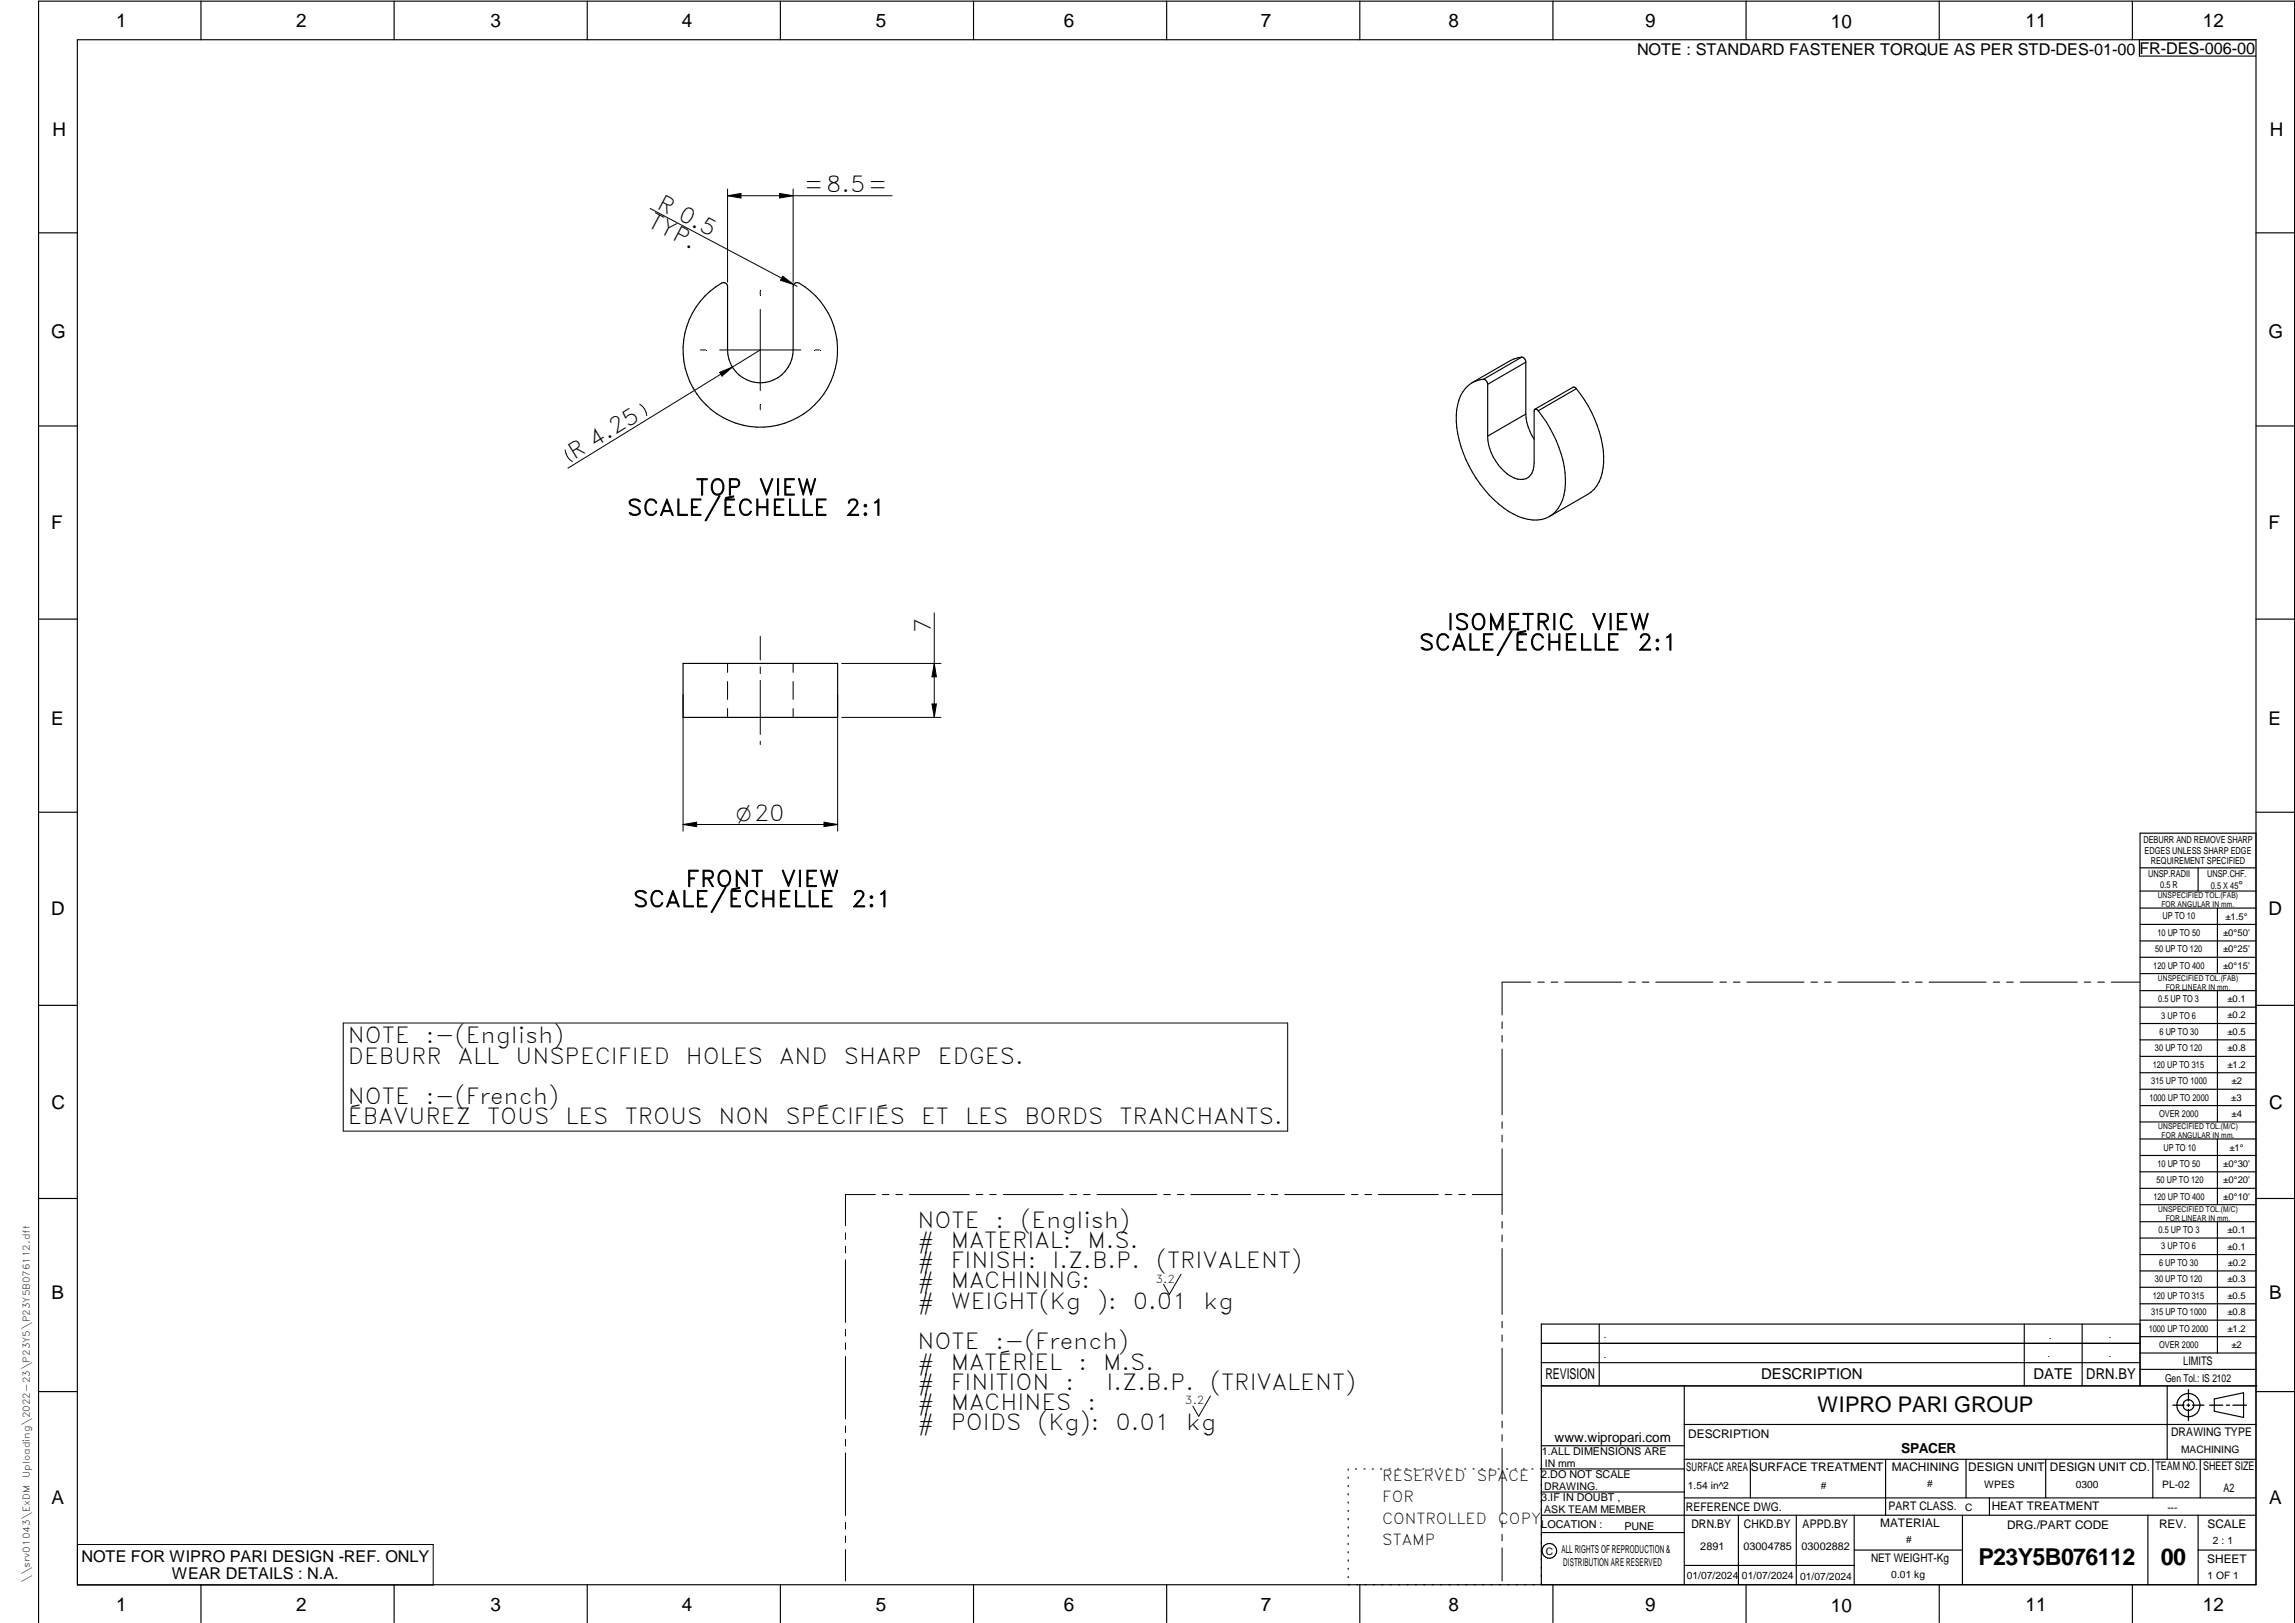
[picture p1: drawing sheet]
<svg xmlns="http://www.w3.org/2000/svg" width="594mm" height="420mm" viewBox="0 0 594 420" stroke-linecap="round" stroke-linejoin="round" font-family="sans-serif">
<defs><g id="words">
<g font-size="6">
<text x="512.1" y="405.2">P23Y5B076112</text>
<text x="559.4" y="405.2">00</text>
</g>
<g font-size="5.7">
<text x="169.8" y="53.8" transform="rotate(28 169.8 53.8)">R 0.5</text>
<text x="208.2" y="49.8">=8.5=</text>
<text x="167.3" y="58.4" transform="rotate(28 167.3 58.4)">TYP.</text>
<text x="148.7" y="119.2" transform="rotate(-31 148.7 119.2)">R 4.25</text>
<text x="180" y="128.2">TOP</text>
<text x="196.4" y="128.2">VIEW</text>
<text x="162.3" y="133.4">SCALE/ÉCHELLE</text>
<text x="218.8" y="133.4">2:1</text>
<text x="241" y="163.8" transform="rotate(-90 241 163.8)">7</text>
<text x="374.6" y="163.1">ISOMETRIC</text>
<text x="411.9" y="163.1">VIEW</text>
<text x="367.3" y="168.3">SCALE/ÉCHELLE</text>
<text x="423.9" y="168.3">2:1</text>
<text x="177.5" y="229.5">FRONT</text>
<text x="202.1" y="229.5">VIEW</text>
<text x="163.9" y="234.8">SCALE/ÉCHELLE</text>
<text x="220.4" y="234.8">2:1</text>
<text x="90.1" y="270.1">NOTE</text>
<text x="90.1" y="275.3">DEBURR</text>
<text x="110.3" y="270.1">:-(English)</text>
<text x="118.5" y="275.3">ALL</text>
<text x="133.4" y="275.3">UNSPECIFIED</text>
<text x="177.6" y="275.3">HOLES</text>
<text x="201.7" y="275.3">AND</text>
<text x="218.4" y="275.3">SHARP</text>
<text x="242.8" y="275.3">EDGES.</text>
<text x="90.1" y="285.8">NOTE</text>
<text x="110.3" y="285.8">:-(French)</text>
<text x="90.1" y="291.1">ÉBAVUREZ</text>
<text x="126.1" y="291.1">TOUS</text>
<text x="146.4" y="291.1">LES</text>
<text x="161.7" y="291.1">TROUS</text>
<text x="186" y="291.1">NON</text>
<text x="203.3" y="291.1">SPÉCIFIÉS</text>
<text x="238.4" y="291.1">ET</text>
<text x="249.8" y="291.1">LES</text>
<text x="265.2" y="291.1">BORDS</text>
<text x="289.8" y="291.1">TRANCHANTS.</text>
<text x="237.5" y="317.8">NOTE</text>
<text x="257.7" y="317.8">:</text>
<text x="264.1" y="317.8">(English)</text>
<text x="237.5" y="323">#</text>
<text x="246.1" y="323">MATERIAL:</text>
<text x="281.5" y="323">M.S.</text>
<text x="237.5" y="328.3">#</text>
<text x="246.1" y="328.3">FINISH:</text>
<text x="272.4" y="328.3">I.Z.B.P.</text>
<text x="299.3" y="328.3">(TRIVALENT)</text>
<text x="237.5" y="333.5">#</text>
<text x="246.1" y="333.5">MACHINING:</text>
<text x="237.5" y="338.8">#</text>
<text x="246.1" y="338.8">WEIGHT(Kg</text>
<text x="284" y="338.8">):</text>
<text x="293.3" y="338.8">0.01</text>
<text x="311.6" y="338.8">kg</text>
<text x="237.5" y="349.3">NOTE</text>
<text x="257.7" y="349.3">:-(French)</text>
<text x="237.5" y="354.5">#</text>
<text x="237.5" y="359.8">#</text>
<text x="246.1" y="359.8">FINITION</text>
<text x="246.1" y="354.5">MATÉRIEL</text>
<text x="275.8" y="359.8">:</text>
<text x="279.2" y="354.5">:</text>
<text x="285.6" y="354.5">M.S.</text>
<text x="286.4" y="359.8">I.Z.B.P.</text>
<text x="313.3" y="359.8">(TRIVALENT)</text>
<text x="237.5" y="365">#</text>
<text x="246.1" y="365">MACHINES</text>
<text x="281.5" y="365">:</text>
<text x="237.5" y="370.3">#</text>
<text x="246.1" y="370.3">POIDS</text>
<text x="268.5" y="370.3">(Kg):</text>
<text x="288.8" y="370.3">0.01</text>
<text x="307.1" y="370.3">kg</text>
</g>
<text font-size="5.6" x="470.5" y="365.5">WIPRO PARI GROUP</text>
<text font-size="5.4" x="190.5" y="212.6">O20</text>
<g font-size="4.9">
<text x="30" y="6.9">1</text>
<text x="76.7" y="6.9">2</text>
<text x="127" y="6.9">3</text>
<text x="176.5" y="6.9">4</text>
<text x="226.7" y="6.9">5</text>
<text x="275.4" y="6.9">6</text>
<text x="326.4" y="6.9">7</text>
<text x="375" y="6.9">8</text>
<text x="425.8" y="6.9">9</text>
<text x="473.9" y="7.3">10</text>
<text x="524.3" y="6.9">11</text>
<text x="570.2" y="6.9">12</text>
<text x="13.6" y="35.1">H</text>
<text x="587.6" y="35.1">H</text>
<text x="13.2" y="87.5">G</text>
<text x="587.2" y="87.5">G</text>
<text x="13.2" y="137">F</text>
<text x="587.2" y="137">F</text>
<text x="13.2" y="187.6">E</text>
<text x="587.2" y="187.6">E</text>
<text x="13.2" y="237">D</text>
<text x="587.2" y="237">D</text>
<text x="13.4" y="287.1">C</text>
<text x="587.4" y="287.1">C</text>
<text x="13.4" y="336.2">B</text>
<text x="587.4" y="336.2">B</text>
<text x="13.4" y="389.3">A</text>
<text x="587.4" y="389.3">A</text>
<text x="30" y="416.9">1</text>
<text x="76.7" y="416.9">2</text>
<text x="127" y="416.9">3</text>
<text x="176.5" y="416.9">4</text>
<text x="226.7" y="416.9">5</text>
<text x="275.4" y="416.9">6</text>
<text x="326.4" y="416.9">7</text>
<text x="375" y="416.9">8</text>
<text x="425.8" y="416.9">9</text>
<text x="473.9" y="417.3">10</text>
<text x="524.3" y="416.9">11</text>
<text x="570.2" y="416.9">12</text>
</g>
<g font-size="4.2">
<text x="423.7" y="14.3">NOTE : STANDARD FASTENER TORQUE AS PER STD-DES-01-00</text>
<text x="553.8" y="14">FR-DES-006-00</text>
<text x="21.1" y="404.3">NOTE FOR WIPRO PARI DESIGN -REF. ONLY</text>
<text x="44.5" y="408.8">WEAR DETAILS : N.A.</text>
</g>
<g font-size="3.9">
<text x="400" y="357.1">REVISION</text>
<text x="455.9" y="357.1">DESCRIPTION</text>
<text x="526.4" y="357.1">DATE</text>
<text x="540" y="357.1">DRN.BY</text>
<text x="357.8" y="383.3">RESERVED</text>
<text x="382.3" y="383.3">SPACE</text>
<text x="357.8" y="388.9">FOR</text>
<text x="357.8" y="394.5">CONTROLLED</text>
<text x="387.8" y="394.5">COPY</text>
<text x="357.8" y="400">STAMP</text>
</g>
<text font-size="3.6" x="492.2" y="376.1">SPACER</text>
<text font-size="3.5" x="402.4" y="373.3">www.wipropari.com</text>
<g font-size="3.1">
<text x="565.1" y="353.5">LIMITS</text>
<text x="562" y="371.7">DRAWING TYPE</text>
<text x="437" y="372.3">DESCRIPTION</text>
<text x="436.5" y="380.8">SURFACE AREA</text>
<text x="453.3" y="380.8">SURFACE TREATMENT</text>
<text x="489.7" y="380.8">MACHINING</text>
<text x="509.5" y="380.8">DESIGN UNIT</text>
<text x="530.6" y="380.8">DESIGN UNIT CD.</text>
<text x="558" y="380.6">TEAM NO.</text>
<text x="570.3" y="380.7">SHEET SIZE</text>
<text x="575.6" y="386.1">A2</text>
<text x="436.4" y="391.1">REFERENCE DWG.</text>
<text x="437.8" y="395.5">DRN.BY</text>
<text x="451.4" y="395.4">CHKD.BY</text>
<text x="466.6" y="395.5">APPD.BY</text>
<text x="486.7" y="395.4">MATERIAL</text>
<text x="488.9" y="390.9">PART CLASS.</text>
<text x="515.6" y="390.9">HEAT TREATMENT</text>
<text x="519.6" y="395.9">DRG./PART CODE</text>
<text x="558.9" y="395.5">REV.</text>
<text x="571.4" y="395.6">SCALE</text>
<text x="484.3" y="404.2">NET WEIGHT-Kg</text>
<text x="571.4" y="404.7">SHEET</text>
</g>
<text font-size="3" x="579.5" y="230.1">°</text>
<g font-size="2.8">
<text x="299.1" y="332.1">3.2</text>
<text x="560.4" y="357.7">Gen Tol.: IS 2102</text>
<text x="306.7" y="363.6">3.2</text>
<text x="399.1" y="376.6">1.ALL DIMENSIONS ARE</text>
<text x="399" y="382.7">2.DO NOT SCALE</text>
<text x="399" y="388.7">3.IF IN DOUBT ,</text>
<text x="399" y="395.4">LOCATION :</text>
<text x="420.5" y="396">PUNE</text>
<text x="404.2" y="402">ALL RIGHTS OF REPRODUCTION &amp;</text>
<text x="440.1" y="401.2">2891</text>
<text x="451.3" y="401.2">03004785</text>
<text x="466.3" y="401.2">03002882</text>
<text x="404.7" y="405.4">DISTRIBUTION ARE RESERVED</text>
</g>
<g font-size="2.7">
<text x="564.6" y="376.2">MACHINING</text>
<text x="399.9" y="379.7">IN mm</text>
<text x="399.7" y="385.7">DRAWING.</text>
<text x="436.9" y="385.4">1.54 in^2</text>
<text x="471.4" y="385.5">#</text>
<text x="498.9" y="385">#</text>
<text x="513.6" y="385.3">WPES</text>
<text x="537.3" y="385.1">0300</text>
<text x="559.7" y="385.1">PL-02</text>
<text x="399.7" y="391.8">ASK TEAM MEMBER</text>
<text x="508.7" y="391.2">C</text>
<text x="561" y="391.1">---</text>
<text x="493.4" y="399.5">#</text>
<text x="572.8" y="399.7">2 : 1</text>
<text x="400.1" y="402.5">C</text>
<text x="436.6" y="408.7">01/07/2024</text>
<text x="450.9" y="408.8">01/07/2024</text>
<text x="466" y="408.9">01/07/2024</text>
<text x="489.6" y="408.5">0.01 kg</text>
<text x="571.4" y="408.7">1 OF 1</text>
</g>
<g font-size="2.5">
<text x="554.9" y="218.3">DEBURR AND REMOVE SHARP</text>
<text x="555.2" y="221">EDGES UNLESS SHARP EDGE</text>
<text x="556.1" y="227.1">UNSP.RADII</text>
<text x="556.8" y="223.8">REQUIREMENT SPECIFIED</text>
<text x="571.4" y="226.9">UNSP.CHF.</text>
<text x="559.2" y="229.9">0.5 R</text>
<text x="572.3" y="230.1">0.5 X 45</text>
<text x="559.8" y="238">UP TO 10</text>
<text x="576.1" y="238.1">±1.5°</text>
<text x="558.5" y="242.2">10 UP TO 50</text>
<text x="575.5" y="242.3">±0°50'</text>
<text x="557.4" y="250.7">120 UP TO 400</text>
<text x="557.9" y="246.5">50 UP TO 120</text>
<text x="575.5" y="250.7">±0°15'</text>
<text x="575.5" y="246.5">±0°25'</text>
<text x="558.7" y="259.4">0.5 UP TO 3</text>
<text x="559.5" y="263.7">3 UP TO 6</text>
<text x="576.6" y="263.6">±0.2</text>
<text x="576.6" y="259.4">±0.1</text>
<text x="559" y="267.9">6 UP TO 30</text>
<text x="576.6" y="267.9">±0.5</text>
<text x="557.8" y="272.2">30 UP TO 120</text>
<text x="576.6" y="272.2">±0.8</text>
<text x="556.9" y="280.7">315 UP TO 1000</text>
<text x="557.3" y="276.4">120 UP TO 315</text>
<text x="576.6" y="276.4">±1.2</text>
<text x="577.7" y="280.7">±2</text>
<text x="556.4" y="284.9">1000 UP TO 2000</text>
<text x="577.6" y="284.9">±3</text>
<text x="558.9" y="289.2">OVER 2000</text>
<text x="577.7" y="289.3">±4</text>
<text x="560" y="297.9">UP TO 10</text>
<text x="577.1" y="297.9">±1°</text>
<text x="558.5" y="302.1">10 UP TO 50</text>
<text x="575.5" y="302.1">±0°30'</text>
<text x="557.4" y="310.6">120 UP TO 400</text>
<text x="558.2" y="306.3">50 UP TO 120</text>
<text x="575.5" y="310.6">±0°10'</text>
<text x="575.5" y="306.4">±0°20'</text>
<text x="558.8" y="319.2">0.5 UP TO 3</text>
<text x="559.4" y="323.4">3 UP TO 6</text>
<text x="576.6" y="319.2">±0.1</text>
<text x="576.6" y="323.5">±0.1</text>
<text x="558.9" y="327.7">6 UP TO 30</text>
<text x="576.7" y="327.7">±0.2</text>
<text x="557.8" y="332">30 UP TO 120</text>
<text x="576.6" y="332">±0.3</text>
<text x="556.8" y="340.5">315 UP TO 1000</text>
<text x="557.3" y="336.3">120 UP TO 315</text>
<text x="576.6" y="336.3">±0.5</text>
<text x="576.6" y="340.5">±0.8</text>
<text x="415.2" y="346.4">.</text>
<text x="530.3" y="346.5">.</text>
<text x="545.9" y="346.4">.</text>
<text x="556.2" y="344.7">1000 UP TO 2000</text>
<text x="576.6" y="344.7">±1.2</text>
<text x="415.2" y="351.5">.</text>
<text x="530" y="351.3">.</text>
<text x="545.9" y="351.4">.</text>
<text x="558.9" y="349">OVER 2000</text>
<text x="577.6" y="349">±2</text>
</g>
<g font-size="2.4">
<text x="7.7" y="382.7" transform="rotate(-90 7.7 382.7)">Uploading\2022-23\P23Y5\P23Y5B076112.dft</text>
<text x="7.7" y="409.8" transform="rotate(-90 7.7 409.8)">\\srv01043\ExDM</text>
</g>
<g font-size="2.1">
<text x="558.5" y="232.4">UNSPECIFIED TOL.(FAB)</text>
<text x="559.5" y="234.7">FOR ANGULAR IN mm.</text>
<text x="558.6" y="253.9">UNSPECIFIED TOL.(FAB)</text>
<text x="560.7" y="256.3">FOR LINEAR IN mm.</text>
<text x="558.7" y="292.3">UNSPECIFIED TOL.(M/C)</text>
<text x="559.6" y="294.7">FOR ANGULAR IN mm.</text>
<text x="558.7" y="313.7">UNSPECIFIED TOL.(M/C)</text>
<text x="560.6" y="316.1">FOR LINEAR IN mm.</text>
</g>
</g></defs>
<g fill="none" stroke="#000" stroke-width=".3">
<path d="M20 10.3h564v400h-564zM52 .3v10M102 .3v10M152 .3v10M202 .3v10M252 .3v10M302 .3v10M352 .3v10M402 .3v10M452 .3v10M502 .3v10M552 .3v10"/>
<path d="M553.8 10.3v4.2h30.2M10 60.3h10M182.5 76.6a16.3 16.3 0 0 1 4.7-3.4 1.02 1.02 0 0 1 1.1 .9v16.5a8.5 8.5 0 0 0 8.5 8.5 8.5 8.5 0 0 0 8.5-8.5v-16.5a1.02 1.02 0 0 1 1.5-.8 20 20 0 0 1 6.4 28.7 20 20 0 0 1-29.1 4 20 20 0 0 1-1.6-29.4zM584 60.3h10M384 98.2a1.32 1.32 0 0 1 1.1 1.3M384 98.2a7.5 7.5 0 0 0-6.7 6.7 25.4 25.4 0 0 0 3.8 17.3 27.4 27.4 0 0 0 11.9 11.5 8.4 8.4 0 0 0 9.7-1.3 12.9 12.9 0 0 0 2.4-10 31.9 31.9 0 0 0-6.9-16.1M385.1 99.5v13.4M393.9 92.5l-1 .1-1.9 .7-9.9 5.8M393.9 92.5a1.23 1.23 0 0 1 1.1 1.3M393.9 92.5l-9.9 5.7M395 93.8v13.4M395 93.8l-9.9 5.7"/>
<path d="M10 110.3h10M395 107.2a13 13 0 0 0 2.1 6.5M395 107.2l-9.9 5.7M398.2 106.3l-.6-.4-.4 .2-.1 .3v13.4a3.8 3.8 0 0 1-2.8 4.3 6.7 6.7 0 0 1-5.7-2.9 12.9 12.9 0 0 1-3.5-8.3M408 100.6a30.2 30.2 0 0 1 7.1 19.1 9.5 9.5 0 0 1-4.1 8.3l-9.9 5.7M408 100.6l-9.8 5.7M408 100.6l-.2-.3-.6-.1-9.9 5.8M584 110.3h10M10 160.3h10M176.8 171.7h40v14h-40zM584 160.3h10M10 210.3h10"/>
<path d="M584 215.7h-30v143.1M584 210.3h10M554 224.7h30M554 230.7h30M554 235.1h30M554 239.3h30M569 224.7v6M574 235.1v17M554 243.6h30M554 247.8h30M554 252.1h30M554 256.5h30"/>
<path d="M574 256.5v33.9M10 260.3h10M554 260.7h30M554 265h30M554 269.2h30M554 273.5h30M554 277.7h30M584 260.3h10M554 282h30M554 286.2h30M554 290.4h30M554 294.9h30"/>
<path d="M554 299.1h30M574 294.9v17M10 310.3h10M554 303.4h30M554 307.6h30M554 311.9h30M554 316.3h30M574 316.3v34M584 310.3h10M554 320.5h30M554 324.8h30M554 329h30"/>
<path d="M554 333.2h30M554 337.5h30M399 358.8h185.2M399 352.8h155M399 347.8h155M414 342.8v16M436 358.8v51.5M524 342.8v16M539 342.8v16M554 341.8h30M554 346h30M554 350.3h30"/>
<path d="M554 354.5h30M554 342.8h-155v67.5M561 358.8v19M10 360.3h10M399 374.3h37M436 377.8h148M453.1 377.8v10M488.1 377.8v14.5M508.9 377.8v10M529.5 377.8v10M557.3 377.8v10M569.5 377.8v10"/>
<path d="M573.2 362.2l7.6-1.6v6.3l-7.6-1.6zM584 368.8h-148M584 360.3h10M349 380.3v.3M349 382.4v.3M349 384.6v.3M349 386.7v.3M349 388.8v.3M349 391v.3M349 393.1v.3M349 395.3v.3M349 397.4v.3"/>
<path d="M349 399.5v.3M350.9 380.3h.2M353.1 380.3h.2M355.2 380.3h.3M357.4 380.3h.3M359.6 380.3h.3M361.7 380.3h.3M363.9 380.3h.3M366.1 380.3h.3M368.3 380.3h.2M370.4 380.3h.3M372.6 380.3h.3"/>
<path d="M374.8 380.3h.3M376.9 380.3h.4M379.1 380.3h.3M381.3 380.3h.3M383.4 380.3h.4M385.6 380.3h.3M387.8 380.3h.3M390 380.3h.3M392.2 380.3h.3M394.3 380.3h.3M396.5 380.3h.3M398.7 380.3h37.3"/>
<path d="M399 396.7h37M399 392.3h185M399 386.2h37M436 387.8h148M450 392.3v18M465 392.3v18M480 392.3v18M508 392.3v18M515 387.8v4.5M556 392.3v18M569 392.3v18M52 410.3v9.7"/>
<path d="M102 410.3v9.7M152 410.3v9.7M202 410.3v9.7M252 410.3v9.7M302 410.3v9.7M349 401.7v.3M349 403.8v.4M349 406v.3M349 408.1v.3M352 410.3v9.7M402 410.3v9.7M436 405.3h44"/>
<path d="M452 410.3v9.7M480 401.3h28M502 410.3v9.7M552 410.3v9.7M569 401.3h15M10 420v-419.7h584v419.7"/>
<circle cx="566.5" cy="363.7" r="1.39"/>
<circle cx="566.5" cy="363.8" r="3"/>
<circle cx="401.1" cy="401.5" r="1.9"/>
</g>
<g fill="none" stroke="#000" stroke-width=".26">
<path d="M168.3 54l38 20.1M188.3 50.7l3.5-.6v1.2zM188.3 48.9v24.2M188.3 50.7h42.6M201.8 50.1l3.5 .6-3.5 .6zM205.3 48.9v24.2M196.8 75.4v1M202.6 71.5l2.8 2.2-3.3-1.1zM181.3 90.6h.1M181.6 90.6h1M186.3 90.6h21M186.3 96.4l3.3-1.4-2.7 2.4z"/>
<path d="M196.8 80.1v21M196.8 90.6l-49.8 30.6M211 90.6h1.1M146.3 116.5a4 4 0 0 0 1.9 3M165.6 104.6a3.8 3.8 0 0 1 1.8 3M196.8 104.8v1M196.8 106v.1M241.8 158.7v27M176.8 179.8v35.4M188.3 171.7v2.4M188.3 176.4v4.7M196.8 164.7v6.2"/>
<path d="M196.8 172.6v1.8M196.8 176.1v14M205.3 171.7v2.4M205.3 176.4v4.7M216.8 179.8v35.4M217.9 171.7h25.7M241.8 171.7l.6 3.5h-1.1zM188.3 183.4v2.3M196.8 191.9v.8M205.3 183.4v2.3M217.9 185.7h25.7M241.3 182.2h1.1l-.6 3.5z"/>
<path d="M176.8 213.4l3.5-.5v1.1zM176.8 213.4h40M213.3 212.9l3.5 .5-3.5 .6zM396.2 254.3h-7.4v8.5M398.1 254.3h1.6M401.5 254.3h1.8M405 254.3h14.8M421.6 254.3h1.7M425.1 254.3h1.7M428.6 254.3h14.8M445.2 254.3h1.7M448.7 254.3h1.7"/>
<path d="M452.2 254.3h14.8M468.8 254.3h1.7M472.3 254.3h1.7M475.8 254.3h14.8M492.4 254.3h1.7M495.8 254.3h1.8M499.4 254.3h14.7M516 254.3h1.6M519.4 254.3h1.8M522.9 254.3h14.8M539.5 254.3h1.7M543 254.3h1.7"/>
<path d="M546.5 254.3h7.4M88.9 264.8h244.4v28h-244.4zM388.8 264.5v1.8M388.8 268.1v1.6M388.8 271.6v17M388.8 290.4v1.7M388.8 293.9v1.7M388.8 297.4v17M218.9 319.2v1.6M226.6 309.2h-7.7v8.1M228.4 309.2h1.7M231.9 309.2h1.7"/>
<path d="M235.4 309.2h15.5M252.7 309.2h1.7M256.2 309.2h1.7M259.7 309.2h15.5M277 309.2h1.7M280.5 309.2h1.7M284 309.2h15.5M301.2 309.2h1.8M304.8 309.2h1.7M308.3 309.2h15.5M325.5 309.2h1.7M329.1 309.2h1.6"/>
<path d="M332.6 309.2h15.4M349.8 309.2h1.7M353.3 309.2h1.7M356.8 309.2h15.5M374.1 309.2h1.7M377.6 309.2h1.7M381.1 309.2h7.7M388.8 316.2v1.7M388.8 319.7v1.7M218.9 322.6v1.8M218.9 326.1v16.2M305.7 329.9l-3 5.2-1.5-2.6"/>
<path d="M388.8 323.2v17.1M218.9 344.1v1.8M218.9 347.6v1.7M218.9 351.2v16.1M388.8 342.1v1.6M388.8 345.6v1.7M388.8 349v17.1M218.9 369.1v1.7M218.9 372.6v1.8M218.9 376.1v16.2M313.3 361.4l-3 5.2-1.5-2.6M388.8 367.9v1.7"/>
<path d="M388.8 371.4v1.7M388.8 374.9v17M20.1 399.8h92v10.5h-92zM218.9 394.1v1.8M218.9 397.6v1.7M388.8 393.7v1.7M388.8 397.2v1.7M218.9 401.2v8.1M388.8 400.7v8.6"/>
</g>
<path d="M566.5 359.7v3M562.5 363.8h2.9M566.1 363.8h.7M566.5 363.4v.7M566.5 364.9v2.8M567.6 363.8h2.9M572 363.8h3.4M576.3 363.8h.8M578 363.8h3.5" fill="none" stroke="#000" stroke-width=".34"/>
<path d="M188.3 50.7l3.5-.6v1.2zM201.8 50.1l3.5 .6-3.5 .6zM202.6 71.5l2.8 2.2-3.3-1.1zM186.3 96.4l3.3-1.4-2.7 2.4zM241.8 171.7l.6 3.5h-1.1zM241.3 182.2h1.1l-.6 3.5zM176.8 213.4l3.5-.5v1.1zM213.3 212.9l3.5 .5-3.5 .6z" fill="#000"/>
<use href="#words"/>
</svg>
